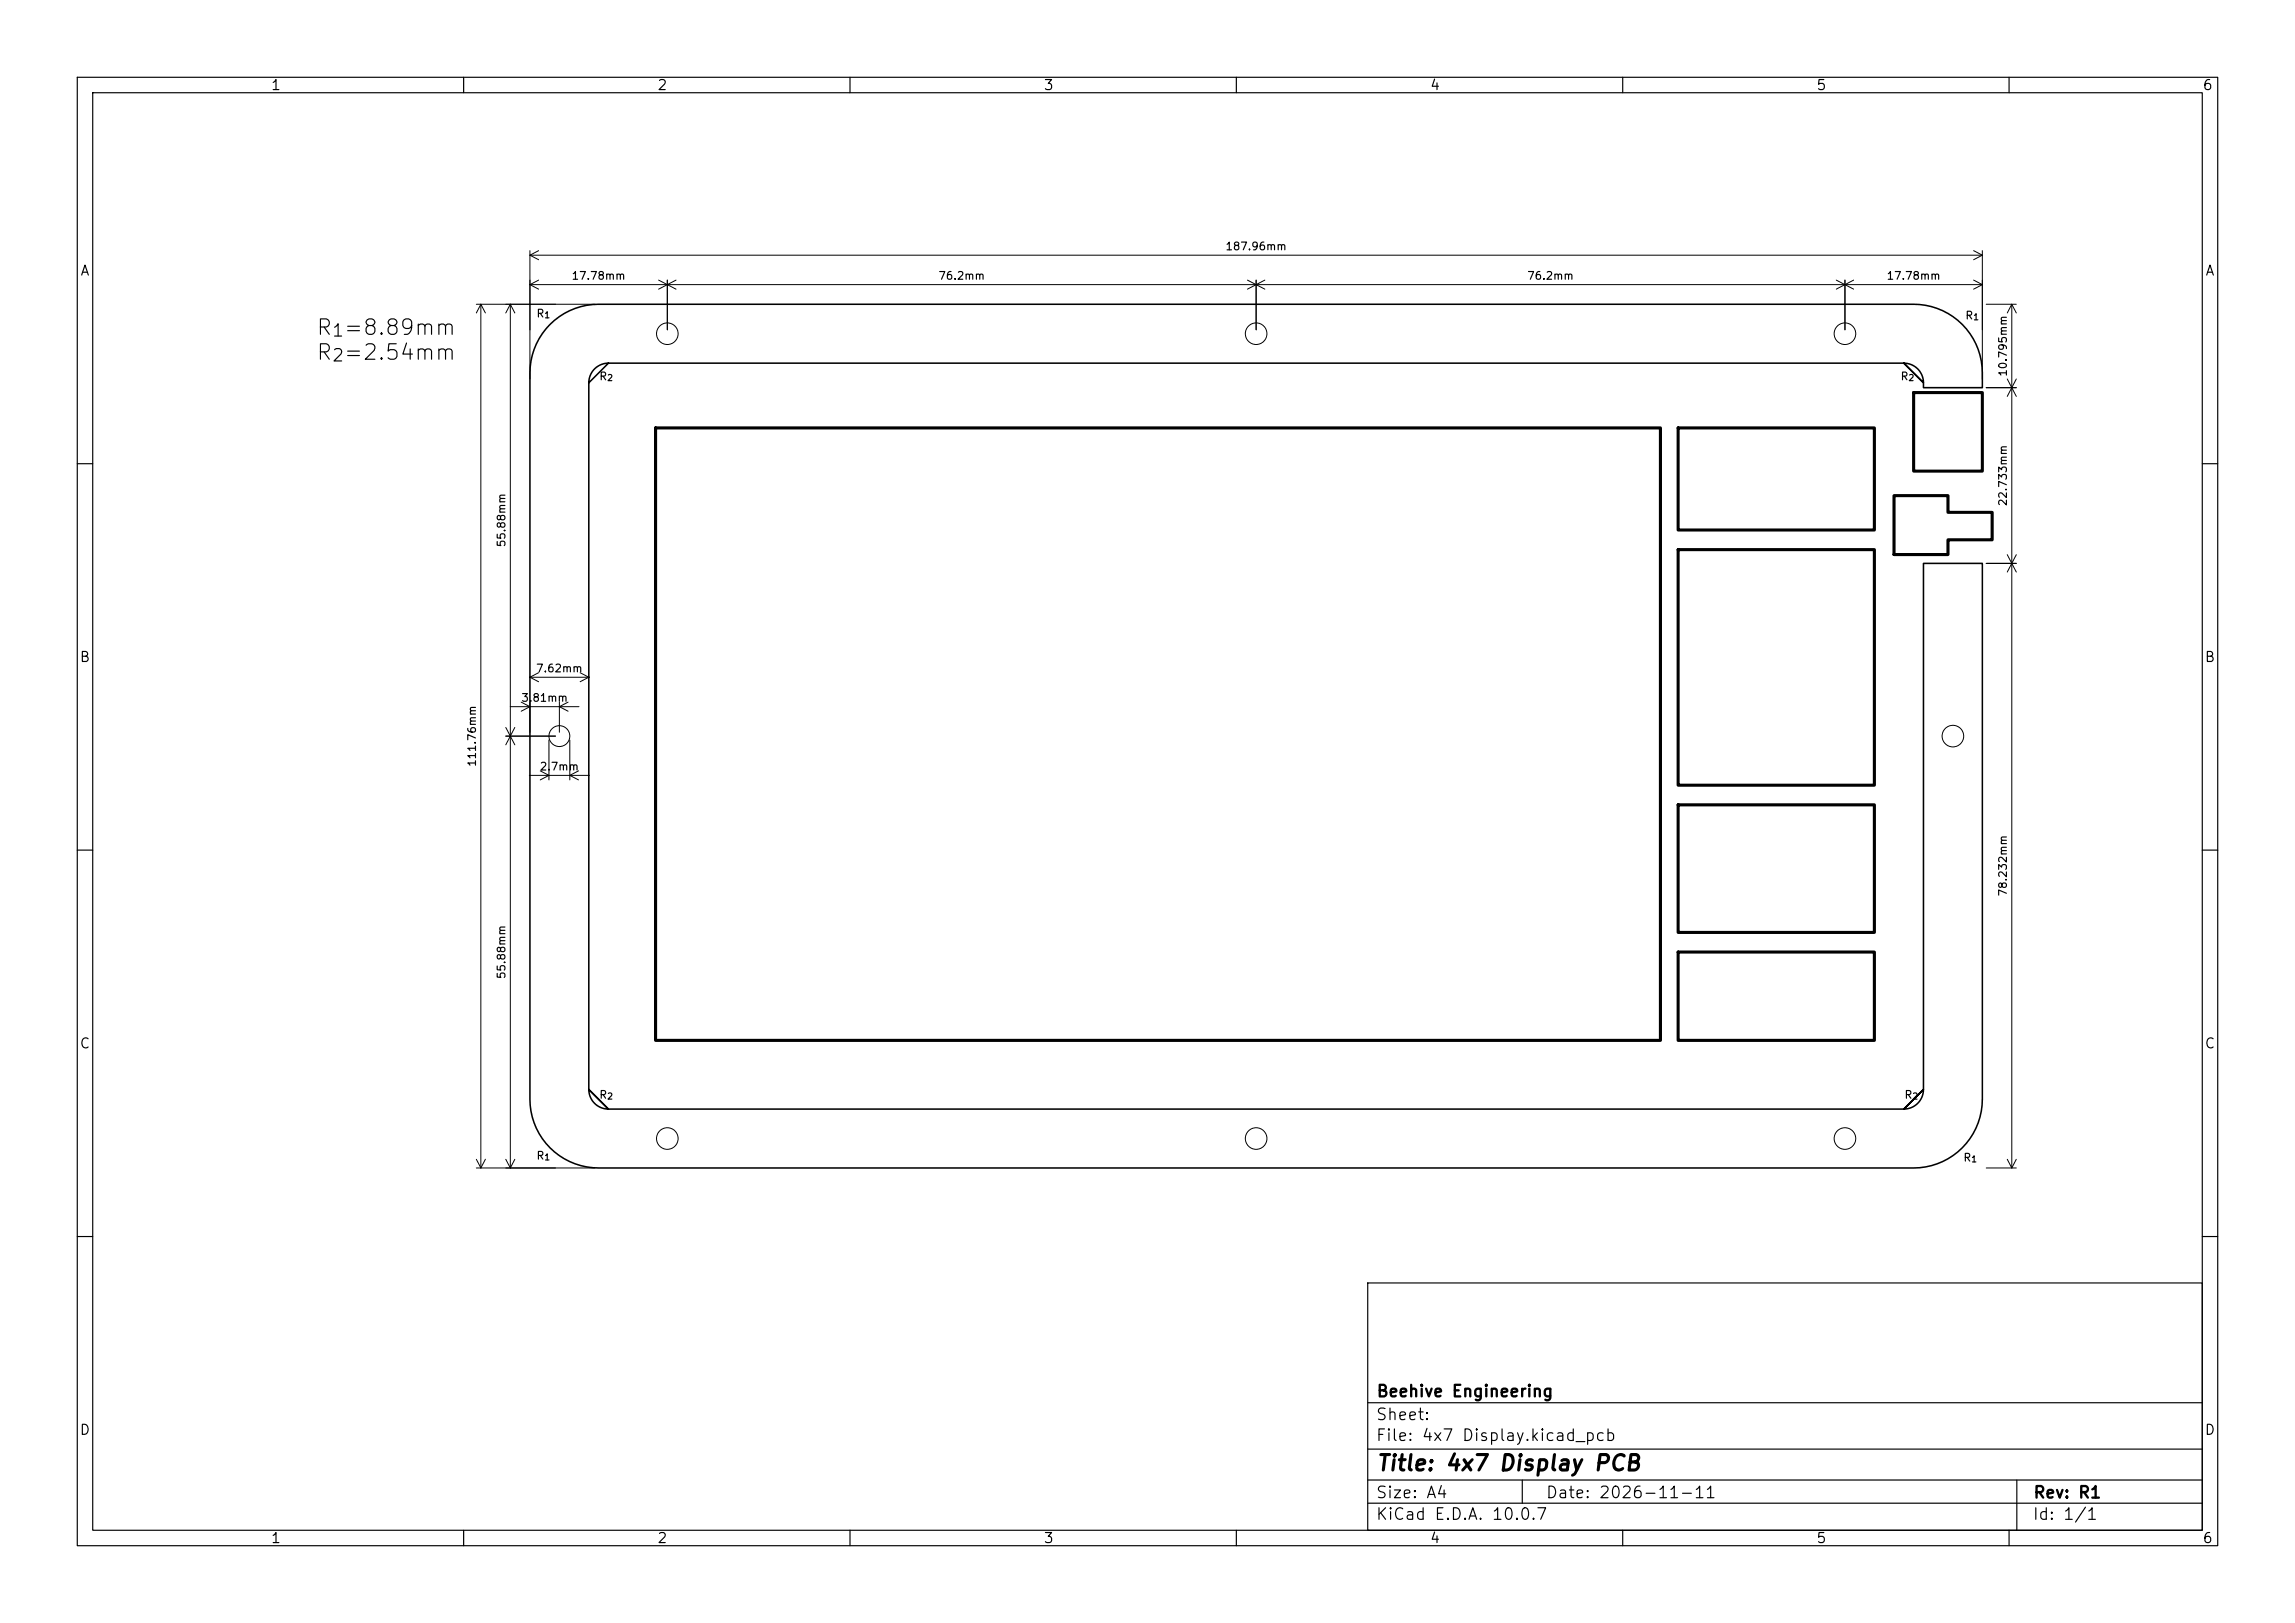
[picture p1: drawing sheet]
<svg xmlns="http://www.w3.org/2000/svg" width="297mm" height="210mm" viewBox="0 0 297 210" stroke-linecap="round" stroke-linejoin="round" font-family="sans-serif">
<defs><g id="words">
<g font-size="2">
<text x="40.8" y="43.9">R =8.89mm</text>
<text x="40.8" y="47.1">R =2.54mm</text>
<text x="178" y="190.8">Title: 4x7 Display PCB</text>
</g>
<g font-size="1.6">
<text x="42.8" y="44">1</text>
<text x="42.8" y="47.2">2</text>
</g>
<g font-size="1.5">
<text x="178" y="184.1">Sheet:</text>
<text x="178" y="181.1">Beehive Engineering</text>
<text x="178" y="186.8">File: 4x7 Display.kicad_pcb</text>
<text x="178" y="197">KiCad E.D.A. 10.0.7</text>
<text x="178" y="194.2">Size: A4</text>
<text x="200" y="194.2">Date: 2026-11-11</text>
<text x="263" y="197">Id: 1/1</text>
<text x="263" y="194.2">Rev: R1</text>
</g>
<g font-size="1.3">
<text x="35" y="12">1</text>
<text x="85" y="12">2</text>
<text x="135" y="12">3</text>
<text x="185" y="12">4</text>
<text x="235" y="12">5</text>
<text x="285" y="12">6</text>
<text x="10.3" y="36">A</text>
<text x="285.3" y="36">A</text>
<text x="10.2" y="86">B</text>
<text x="285.2" y="86">B</text>
<text x="10.2" y="136">C</text>
<text x="285.2" y="136">C</text>
<text x="10.2" y="186">D</text>
<text x="285.2" y="186">D</text>
<text x="35" y="200">1</text>
<text x="85" y="200">2</text>
<text x="135" y="200">3</text>
<text x="185" y="200">4</text>
<text x="235" y="200">5</text>
<text x="285" y="200">6</text>
</g>
<g font-size="1">
<text x="158.5" y="32.6">187.96mm</text>
<text x="69.3" y="41.3">R</text>
<text x="73.9" y="36.4">17.78mm</text>
<text x="121.4" y="36.4">76.2mm</text>
<text x="197.6" y="36.4">76.2mm</text>
<text x="244.1" y="36.4">17.78mm</text>
<text x="254.3" y="41.6">R</text>
<text x="77.5" y="49.4">R</text>
<text x="245.9" y="49.4">R</text>
<text x="260" y="48.8" transform="rotate(-90 260 48.8)">10.795mm</text>
<text x="260" y="65.6" transform="rotate(-90 260 65.6)">22.733mm</text>
<text x="65.6" y="70.9" transform="rotate(-90 65.6 70.9)">55.88mm</text>
<text x="69.3" y="87.2">7.62mm</text>
<text x="67.4" y="91">3.81mm</text>
<text x="61.8" y="99.3" transform="rotate(-90 61.8 99.3)">111.76mm</text>
<text x="69.8" y="99.9">2.7mm</text>
<text x="260" y="116.1" transform="rotate(-90 260 116.1)">78.232mm</text>
<text x="65.6" y="126.8" transform="rotate(-90 65.6 126.8)">55.88mm</text>
<text x="77.5" y="142.4">R</text>
<text x="246.4" y="142.4">R</text>
<text x="69.3" y="150.3">R</text>
<text x="254" y="150.5">R</text>
</g>
<g font-size=".8">
<text x="70.4" y="41.4">1</text>
<text x="255.3" y="41.6">1</text>
<text x="78.5" y="49.5">2</text>
<text x="246.9" y="49.5">2</text>
<text x="78.5" y="142.5">2</text>
<text x="247.4" y="142.5">2</text>
<text x="70.4" y="150.3">1</text>
<text x="255" y="150.6">1</text>
</g>
</g></defs>
<g fill="none" stroke="#000" stroke-width=".15">
<path d="M10 10h277v190h-277zM12 12h273v186h-273zM60 10v2M110 10v2M160 10v2M210 10v2M260 10v2M10 60h2M285 60h2M10 110h2M285 110h2M10 160h2"/>
<path d="M177 166h108v32h-108zM285 160h2M60 198v2M110 198v2M160 198v2M177 194.5h108M177 191.5h108M177 187.5h108M177 181.5h108M197 191.5v3M210 198v2M260 198v2"/>
<path d="M261 191.5v6.5"/>
</g>
<path d="M84.8 55.4h130.1v79.2h-130.1zM217.2 55.4h25.4v13.2h-25.4zM247.6 50.8h8.9v10.2h-8.9zM217.2 71.1h25.4v30.5h-25.4zM245.1 64.1h7v2.2h5.7v3.6h-5.7v1.9h-7zM217.2 104.1h25.4v16.6h-25.4zM217.2 123.2h25.4v11.4h-25.4z" fill="none" stroke="#000" stroke-width=".4"/>
<g fill="#000" stroke="#000" stroke-width=".13">
<circle cx="68.6" cy="87.6" r=".05"/>
<circle cx="76.2" cy="87.6" r=".05"/>
</g>
<g fill="none" stroke="#000" stroke-width=".13">
<path d="M61.6 39.4h15.4M62.2 39.4v111.7M62.2 39.4l.6 1.1M62.2 39.4l-.6 1.1M66 39.4v111.7M66 39.4l.6 1.1M66 39.4l-.5 1.1M68.6 32.4v16.6M68.6 36.8h187.9M68.6 36.8l1.1 .6M68.6 33h187.9M68.6 33l1.1 .6"/>
<path d="M69.7 36.2l-1.1 .6M69.7 32.4l-1.1 .6M85.2 36.2l2.3 1.2M86.4 36.2v6.5M87.5 36.2l-2.3 1.2M161.4 36.2l2.3 1.2M162.6 36.2v6.5M163.7 36.2l-2.3 1.2M237.6 36.2l2.3 1.2M238.8 36.2v6.5M239.9 36.2l-2.3 1.2M255.4 36.2l1.1 .6"/>
<path d="M255.4 32.4l1.1 .6M256.5 32.4v16.6M256.5 36.8l-1.1 .6M256.5 33l-1.1 .6M257 39.4h3.9M260.3 39.4v111.7M260.3 39.4l.6 1.1M260.3 39.4l-.5 1.1M257 50.2h3.9M259.8 49l1.1 2.3M260.9 49l-1.1 2.3M257 72.9h3.9"/>
<path d="M259.8 71.8l1.1 2.2M260.9 71.8l-1.1 2.2M65.5 94.1l1.1 2.3M65.5 95.3h6.4M66 91.4h8.9M66.6 94.1l-1.1 2.3M67.5 90.9l1.1 .5-1.1 .6M68.6 87.6h7.6M68.6 87.6l1.1 .6M68.6 90.9v3.9M69.7 87l-1.1 .6M69.9 99.7l1.1 .6-1.1 .6"/>
<path d="M71 95.8v5.1M72.4 90.9v3.9M73.5 90.9l-1.1 .5 1.1 .6M73.7 95.8v5.1M74.9 99.7l-1.2 .6 1.2 .6M75.1 87l1.1 .6M76.2 87.6l-1.1 .6M68.5 100.3h7.8M61.6 150l.6 1.1M61.6 151.1h15.4M62.8 150l-.6 1.1M65.5 150l.5 1.1"/>
<path d="M66.6 150l-.6 1.1M257 151.1h3.9M259.8 150l.5 1.1M260.9 150l-.6 1.1"/>
<circle cx="86.4" cy="43.2" r="1.4"/>
<circle cx="162.6" cy="43.2" r="1.4"/>
<circle cx="238.8" cy="43.2" r="1.4"/>
<circle cx="72.4" cy="95.2" r="1.35"/>
<circle cx="252.7" cy="95.2" r="1.4"/>
<circle cx="86.4" cy="147.3" r="1.4"/>
<circle cx="162.6" cy="147.3" r="1.4"/>
<circle cx="238.8" cy="147.3" r="1.4"/>
</g>
<path d="M78.7 47h167.7l2.5 2.5a2.54 2.54 0 0 0-2.5-2.5l2.5 2.5v.7h7.6a10.9 10.9 0 0 0-.8-5.7 8.9 8.9 0 0 0-8.1-5.1h-170.1a8.9 8.9 0 0 0-8.9 8.9v93.9a8.9 8.9 0 0 0 8.9 8.9h170.1a8.9 8.9 0 0 0 8.9-8.9v-69.3h-7.6v68.1l-2.5 2.5a2.54 2.54 0 0 0 2.5-2.5l-2.5 2.5h-167.7l-2.5-2.5a2.54 2.54 0 0 0 2.5 2.5l-2.5-2.5v-91.5l2.5-2.5a2.54 2.54 0 0 0-2.5 2.5" fill="none" stroke="#000" stroke-width=".2"/>
<use href="#words"/>
</svg>
